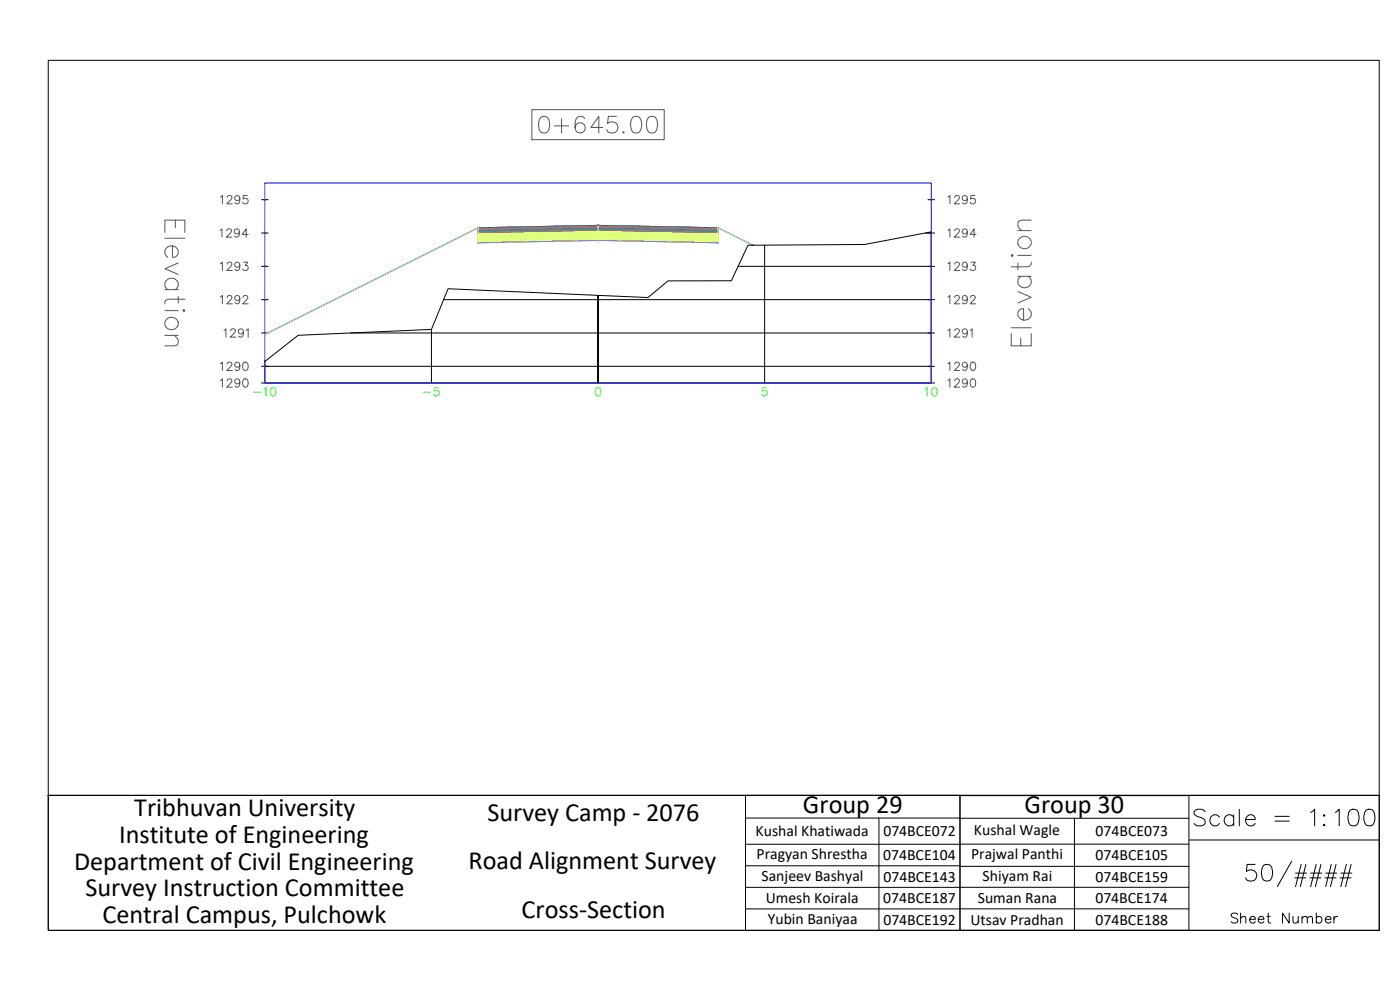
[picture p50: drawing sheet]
<svg xmlns="http://www.w3.org/2000/svg" width="420mm" height="297mm" viewBox="0 0 420 297" stroke-linecap="round" stroke-linejoin="round" font-family="sans-serif">
<defs><g id="words">
<text font-size="8.8" x="357" y="249.1">Scale = 1:100</text>
<g font-size="7.9">
<text x="40.3" y="244.7">Tribhuvan University</text>
<text x="241" y="244">Group 29</text>
<text x="307.5" y="244.1">Group 30</text>
<text x="146.3" y="246.4">Survey Camp - 2076</text>
<text x="35.7" y="252.8">Institute of Engineering</text>
<text x="22.2" y="261">Department of Civil Engineering</text>
<text x="140.6" y="260.7">Road Alignment Survey</text>
<text x="25.6" y="268.9">Survey Instruction Committee</text>
<text x="156.5" y="275.5">Cross-Section</text>
<text x="30.7" y="277.1">Central Campus, Pulchowk</text>
</g>
<text font-size="6.6" x="368.3" y="278.3">Sheet Number</text>
<g font-size="4.7">
<text x="226.8" y="251">Kushal Khatiwada</text>
<text x="265.1" y="250.9">074BCE072</text>
<text x="292.3" y="250.6">Kushal Wagle</text>
<text x="328.8" y="250.9">074BCE073</text>
<text x="227" y="257.7">Pragyan Shrestha</text>
<text x="291.4" y="257.8">Prajwal Panthi</text>
<text x="265" y="258">074BCE104</text>
<text x="328.8" y="258.1">074BCE105</text>
<text x="228.6" y="264.2">Sanjeev Bashyal</text>
<text x="265.1" y="264.5">074BCE143</text>
<text x="294.9" y="264.3">Shiyam Rai</text>
<text x="328.8" y="264.6">074BCE159</text>
<text x="229.8" y="271.1">Umesh Koirala</text>
<text x="265.1" y="271">074BCE187</text>
<text x="293.5" y="271">Suman Rana</text>
<text x="328.7" y="271">074BCE174</text>
<text x="230.4" y="277.1">Yubin Baniyaa</text>
<text x="265.1" y="277.4">074BCE192</text>
<text x="291.3" y="277.5">Utsav Pradhan</text>
<text x="328.8" y="277.4">074BCE188</text>
</g>
</g></defs>
<!-- layer: C-ANNO-VFRM -->
<path d="M76.1 117.7h2.2M79.2 116.8l.6-.5v2.5M81.5 116.4a.8 .8 0 0 1 1.2 .4 1.26 1.26 0 0 1-.8 2 1.6 1.6 0 0 1-.4-2.4zM127.1 117.7h2.1M131.6 116.3h-1.2l-.1 1.1a.88 .88 0 0 1 1.4 0 .88 .88 0 0 1-.2 1.3 .88 .88 0 0 1-1.3-.4M179 116.4a.81 .81 0 0 1 1.2 .4 1.26 1.26 0 0 1-.8 2 1.59 1.59 0 0 1-.4-2.4zM230.1 116.3h-1.2l-.1 1.1a.88 .88 0 0 1 1.3-.1 .88 .88 0 0 1-.2 1.4 .88 .88 0 0 1-1.3-.4M277.7 116.8l.6-.5v2.5M280 116.4a.81 .81 0 0 1 1.1 .4 1.26 1.26 0 0 1-.8 2 1.59 1.59 0 0 1-.3-2.4z" fill="none" stroke="#0f0" stroke-width=".3"/>
<!-- layer: C-ROAD-SCTN-VIEW -->
<g fill="none" stroke="#545454" stroke-width=".3">
<path d="M159.6 32.9h39.7v9h-39.7zM162.3 35.1a1.63 1.63 0 0 1 2.4 .8 4.1 4.1 0 0 1-.5 3.8 1.63 1.63 0 0 1-2.3-.7 4.2 4.2 0 0 1 .4-3.9zM166.4 37.8h4.3M168.5 35.6v4.3M175.4 35.6a1.49 1.49 0 0 0-2.1-.5 4.6 4.6 0 0 0-.5 4.1 1.55 1.55 0 0 0 2.5 .2 1.55 1.55 0 0 0-.6-2.5 1.55 1.55 0 0 0-2.1 1.3M180.9 38.2h-3.6l2.4-3.3v5M185 34.9h-2.4l-.3 2.2a1.77 1.77 0 0 1 2.7-.1 1.77 1.77 0 0 1-.3 2.7 1.77 1.77 0 0 1-2.6-.7M187.1 39.4l-.2 .3 .2 .2 .2-.2M190 35.1a1.63 1.63 0 0 1 2.3 .8 4.1 4.1 0 0 1-.4 3.8 1.63 1.63 0 0 1-2.4-.7 4.2 4.2 0 0 1 .5-3.9zM194.7 35.1a1.63 1.63 0 0 1 2.4 .8 4.1 4.1 0 0 1-.5 3.8 1.63 1.63 0 0 1-2.4-.7 4.2 4.2 0 0 1 .5-3.9zM66.1 59.1l.6-.4v2.5M68.2 59.3l.4-.6 .9 .2a.76 .76 0 0 1-.3 1.1l-1.2 1.2h1.7"/>
<path d="M72 59.5a.78 .78 0 0 1-1.1 .7 .78 .78 0 0 1-.3-1.2 .78 .78 0 0 1 1.3 0 1.33 1.33 0 0 1-.9 2.2l-.4-.4M74.2 58.7h-1.2l-.1 1a.88 .88 0 0 1 1.4 0 .88 .88 0 0 1-.2 1.3 .88 .88 0 0 1-1.3-.3M284.5 59.1l.6-.4v2.5M286.5 59.3l.5-.6 .8 .2a.78 .78 0 0 1-.2 1.1l-1.2 1.2h1.7M290.3 59.5a.78 .78 0 0 1-1.1 .6 .78 .78 0 0 1-.3-1.2 .78 .78 0 0 1 1.3 .1 1.73 1.73 0 0 1-.6 2.2l-.6-.2-.1-.2M292.6 58.7h-1.2l-.1 1a.88 .88 0 0 1 1.3 0 .88 .88 0 0 1-.2 1.3 .88 .88 0 0 1-1.2-.3M49.5 69.8v-3.7h6v3.7M49.5 71.5h6M51.8 73.8v3.4a1.72 1.72 0 0 0 1.8-1.7 1.72 1.72 0 0 0-1.8-1.7 1.89 1.89 0 0 0-2.2 1.1 1.89 1.89 0 0 0 .7 2.3M52.6 66.1v2.2M53.5 78.9l-4 1.7 4 1.7M66 69.1l.6-.4v2.5"/>
<path d="M66.1 79.1l.6-.4v2.5M68 69.3l.5-.6 .7 .1 .3 .3-.4 .9-1.2 1.2h1.7M68.2 79.3l.4-.6 .9 .2a.76 .76 0 0 1-.3 1.1l-1.2 1.2h1.7M71.9 69.5a.78 .78 0 0 1-1.1 .6 .78 .78 0 0 1-.3-1.2 .78 .78 0 0 1 1.2 .1 1.74 1.74 0 0 1-.6 2.2l-.5-.2-.2-.2M72 79.5a.78 .78 0 0 1-1.1 .7 .78 .78 0 0 1-.3-1.2 .78 .78 0 0 1 1.3 0 1.33 1.33 0 0 1-.9 2.2l-.4-.4M73 78.7h1.4l-.8 .9a.84 .84 0 0 1 .7 1.4 .84 .84 0 0 1-1.5-.3M74.5 70.3h-1.8l1.2-1.6v2.5M284.5 79.1l.6-.4v2.5M284.5 69.1l.6-.4v2.5M286.5 79.3l.5-.6 .8 .2a.78 .78 0 0 1-.2 1.1l-1.2 1.2h1.7M286.5 69.3l.5-.6 .8 .2a.78 .78 0 0 1-.2 1.1l-1.2 1.2h1.7M290.3 79.5a.78 .78 0 0 1-1.1 .6 .78 .78 0 0 1-.3-1.2 .78 .78 0 0 1 1.3 .1 1.74 1.74 0 0 1-.6 2.2l-.6-.2-.1-.2"/>
<path d="M290.3 69.5a.78 .78 0 0 1-1.1 .6 .78 .78 0 0 1-.3-1.2 .78 .78 0 0 1 1.3 .1 1.73 1.73 0 0 1-.6 2.2l-.6-.2-.1-.2M291.4 78.7h1.3l-.7 .9a.83 .83 0 0 1 .6 1.3 .83 .83 0 0 1-1.4-.2M292.9 70.3h-1.7l1.1-1.6v2.5M303.8 76.3l.3 .3-.3 .3-.3-.3zM305.5 78.9v2M305.5 76.6h4M305.5 69.2h4M309.5 78.6l-.3 1.2-.9 .3h-4.8M309.5 66.1h-2.9l-.8 .2-.3 .6v.9l1.1 1.4M49.5 86.9h4M49.5 93.2h4M50.3 86.9a1.98 1.98 0 0 1 .6-3.4 1.98 1.98 0 0 1 2.6 2.3l-.9 1.1"/>
<path d="M53.5 88.9v2M54.9 93.2l.3-.3 .3 .3-.3 .3zM55.5 89.8h-4.9l-.8 .3-.3 1.1M66.1 89.1l.6-.4v2.5M67.2 99.1l.6-.4v2.5M68.2 89.3l.4-.6 .9 .2a.76 .76 0 0 1-.3 1.1l-1.2 1.2h1.7M69.2 99.3l.5-.6 .9 .2a.78 .78 0 0 1-.3 1.1l-1.2 1.2h1.7M72 89.5a.78 .78 0 0 1-1.1 .7 .78 .78 0 0 1-.3-1.2 .78 .78 0 0 1 1.3 0 1.33 1.33 0 0 1-.9 2.2l-.4-.4M72.9 89.3l.5-.6 .8 .2a.76 .76 0 0 1-.2 1.1l-1.2 1.2h1.7M73 99.5a.78 .78 0 0 1-1 .6 .78 .78 0 0 1-.3-1.2 .78 .78 0 0 1 1.2 .1 1.72 1.72 0 0 1-.6 2.2l-.6-.2-.1-.2M73.9 99.1l.6-.4v2.5M284.5 99.1l.6-.4v2.5"/>
<path d="M284.5 89.1l.6-.4v2.5M286.5 99.3l.5-.6 .8 .2a.78 .78 0 0 1-.2 1.1l-1.2 1.2h1.7M286.5 89.3l.5-.6 .8 .2a.78 .78 0 0 1-.2 1.1l-1.2 1.2h1.7M290.3 99.5a.78 .78 0 0 1-1.1 .6 .78 .78 0 0 1-.3-1.2 .78 .78 0 0 1 1.3 .1 1.72 1.72 0 0 1-.6 2.2l-.6-.2-.1-.2M290.3 89.5a.78 .78 0 0 1-1.1 .6 .78 .78 0 0 1-.3-1.2 .78 .78 0 0 1 1.3 .1 1.74 1.74 0 0 1-.6 2.2l-.6-.2-.1-.2M291.2 99.1l.5-.4v2.5M291.3 89.3l.4-.6 .9 .2a.78 .78 0 0 1-.3 1.1l-1.1 1.2h1.6M303.5 98.3h6M305.5 87.5l4 1.7-4 1.7M305.5 82.9h4M306.3 82.9a1.98 1.98 0 0 0 .6 3.4 1.98 1.98 0 0 0 2.6-2.2l-.9-1.2M308.6 92.6a1.98 1.98 0 0 1-.5 3.5 1.98 1.98 0 0 1-2.6-2.3 1.53 1.53 0 0 1 1.7-1.2v3.5"/>
<path d="M49.5 100.6h4M52.3 100.6l1.2 1.5v.8l-.3 .6-.9 .3h-2.8M66.1 114.1l.6-.4v2.5M66.1 109.1l.6-.4v2.5M68.2 114.3l.4-.6 .9 .2a.76 .76 0 0 1-.3 1.1l-1.2 1.2h1.7M68.2 109.3l.4-.6 .9 .2a.76 .76 0 0 1-.3 1.1l-1.2 1.2h1.7M72 114.5a.78 .78 0 0 1-1.1 .7 .78 .78 0 0 1-.3-1.2 .78 .78 0 0 1 1.3 0 1.33 1.33 0 0 1-.9 2.2l-.4-.4M72 109.5a.78 .78 0 0 1-1.1 .7 .78 .78 0 0 1-.3-1.2 .78 .78 0 0 1 1.3 0 1.32 1.32 0 0 1-.9 2.2l-.4-.4M73.2 113.8a.82 .82 0 0 1 1.2 .3 1.26 1.26 0 0 1-.9 2.1 1.59 1.59 0 0 1-.3-2.4zM73.2 108.8a.82 .82 0 0 1 1.2 .3 1.26 1.26 0 0 1-.9 2.1 1.59 1.59 0 0 1-.3-2.4zM284.5 114.1l.6-.4v2.5M284.5 109.1l.6-.4v2.5"/>
<path d="M286.5 114.3l.5-.6 .8 .2a.78 .78 0 0 1-.2 1.1l-1.2 1.2h1.7M286.5 109.3l.5-.6 .8 .2a.78 .78 0 0 1-.2 1.1l-1.2 1.2h1.7M290.3 114.5a.78 .78 0 0 1-1.1 .6 .78 .78 0 0 1-.3-1.2 .78 .78 0 0 1 1.3 .1 1.74 1.74 0 0 1-.6 2.2l-.6-.2-.1-.2M290.3 109.5a.78 .78 0 0 1-1.1 .6 .78 .78 0 0 1-.3-1.2 .78 .78 0 0 1 1.3 .1 1.72 1.72 0 0 1-.6 2.2l-.6-.2-.1-.2M291.5 113.8a.82 .82 0 0 1 1.2 .3 1.26 1.26 0 0 1-.8 2.1 1.61 1.61 0 0 1-.4-2.4zM291.5 108.8a.82 .82 0 0 1 1.2 .3 1.26 1.26 0 0 1-.8 2.1 1.61 1.61 0 0 1-.4-2.4zM303.5 100.1v3.7h6v-3.7M306.3 101.5v2.3"/>
<circle cx="307.4" cy="72.8" r="1.98"/>
<circle cx="51.5" cy="97.1" r="1.98"/>
</g>
<g fill="none" stroke="#000" stroke-width=".3">
<path d="M78.5 59.9h2M278.5 59.9h2M78.5 79.9h2M78.5 69.9h2M221.5 79.9h59M229.5 73.6v41.3M277.7 69.9h2.8M78.5 99.9h2M78.5 89.9h2M105.2 99.9h175.3M129.5 98.8v16.1M133.1 89.9h147.4"/>
<path d="M78.5 114.9h202M78.5 109.9h202M79.5 114.9v-6.4l10-7.9 40-1.8 5-12.2 60 2.7 6-5 19-.1 5-10.6 35-.2 20-3.8v45.3M179.5 114.9v-26.3v26.3"/>
</g>
<path d="M79.5 54.9h200v60h-200z" fill="none" stroke="#00f" stroke-width=".3"/>
<g fill="#7f9fff" stroke="#7f9fff" stroke-width=".3">
<path d="M167 67.9l12.5-.3v.3z"/>
<path d="M156 68.3l11-.4h12.5z"/>
<path d="M179.5 67.6l12.5 .3h-12.5z"/>
<path d="M179.5 67.9h12.5l23.5 .4z"/>
<path d="M143.5 68.3h12.5l11-.4zM143.5 68.3h12.5l-12.5 .3z"/>
<path d="M179.5 67.9l23.5 .4h12.5zM203 68.3h12.5v.3z"/>
</g>
<path d="M143.5 68.3l36-.7v.3l-36 .7zM179.5 67.6l36 .7v.3l-36-.7z" fill="none" stroke="#5c73b8" stroke-width=".3"/>
<g fill="#ffdf7f" stroke="#ffdf7f" stroke-width=".3">
<path d="M167 68.1l12.5-.2v.2z"/>
<path d="M156 68.6l11-.5h12.5z"/>
<path d="M179.5 67.9l12.5 .2h-12.5z"/>
<path d="M179.5 68.1h12.5l23.5 .5z"/>
<path d="M143.5 68.6h12.5l11-.5zM143.5 68.6h12.5l-12.5 .2z"/>
<path d="M179.5 68.1l23.5 .5h12.5zM203 68.6h12.5v.2z"/>
</g>
<path d="M143.5 68.6l36-.7v.2l-36 .7zM179.5 67.9l36 .7v.2l-36-.7z" fill="none" stroke="#b8a15c" stroke-width=".3"/>
<g fill="#4a8395" stroke="#4a8395" stroke-width=".3">
<path d="M143.5 68.8l36-.7v.7z"/>
<path d="M143.5 68.8h36v.3z"/>
<path d="M179.5 68.1l36 .7h-36z"/>
<path d="M179.5 68.8h36v.3z"/>
<path d="M143.5 68.8v.3h36zM143.5 69.1h36l-36 .8z"/>
<path d="M179.5 68.8v.3h36zM179.5 69.1h36v.8z"/>
</g>
<path d="M143.5 68.8l36-.7v1l-36 .8zM179.5 68.1l36 .7v1.1l-36-.8z" fill="none" stroke="#4a7095" stroke-width=".3"/>
<g fill="#dfff7f" stroke="#dfff7f" stroke-width=".3">
<path d="M143.5 69.9l36-.8v.8z"/>
<path d="M143.5 69.9h36v2.2z"/>
<path d="M179.5 69.1l36 .8h-36z"/>
<path d="M179.5 69.9h36v2.2z"/>
<path d="M143.5 69.9v2.2h36zM143.5 72.1h36l-36 .7z"/>
<path d="M179.5 69.9v2.2h36zM179.5 72.1h36v.7z"/>
</g>
<path d="M143.5 69.9l36-.8v3l-36 .7zM179.5 69.1l36 .8v2.9l-36-.7z" fill="none" stroke="#a5dd00" stroke-width=".3"/>
<path d="M179.3 67.4l.4 .4M179.7 67.4l-.4 .4" fill="none" stroke="#0ff" stroke-width=".3"/>
<g fill="none" stroke="#f00" stroke-width=".3">
<circle cx="143.5" cy="68.3" r=".15"/>
<circle cx="215.5" cy="68.3" r=".15"/>
</g>
<g fill="none" stroke="#d0d" stroke-width=".3">
<circle cx="143.5" cy="72.8" r=".15"/>
<circle cx="143.5" cy="68.8" r=".15"/>
<circle cx="143.5" cy="69.8" r=".15"/>
<circle cx="179.5" cy="69.1" r=".15"/>
<circle cx="179.5" cy="68.1" r=".15"/>
<circle cx="179.5" cy="72.1" r=".15"/>
<circle cx="179.5" cy="67.9" r=".15"/>
<circle cx="215.5" cy="72.8" r=".15"/>
<circle cx="215.5" cy="68.8" r=".15"/>
<circle cx="215.5" cy="69.8" r=".15"/>
<circle cx="226" cy="73.6" r=".15"/>
</g>
<g fill="none" stroke="#ff7f7f" stroke-width=".3">
<circle cx="143.5" cy="68.6" r=".15"/>
<circle cx="215.5" cy="68.6" r=".15"/>
</g>
<path d="M225.9 73.6l-10.4-5.3-36-.7-36 .7-64 32.1" fill="none" stroke="#7f9fff" stroke-width=".3"/>
<path d="M143.5 68.3l36-.7 36 .7" fill="none" stroke="#396472" stroke-width=".3"/>
<path d="M143.5 68.6l36-.7 36 .7" fill="none" stroke="#95704a" stroke-width=".3"/>
<path d="M143.5 68.8l36-.7 36 .7" fill="none" stroke="#b8735c" stroke-width=".3"/>
<path d="M143.5 69.9l36-.8 36 .8" fill="none" stroke="#b88a5c" stroke-width=".3"/>
<path d="M143.5 72.8l36-.7 36 .7" fill="none" stroke="#ffdf7f" stroke-width=".3"/>
<path d="M143.5 72.8l36-.7 36 .7M143.5 68.3l-64 32.1M215.5 68.3l10.4 5.3" fill="none" stroke="#f0f" stroke-width=".3"/>
<path d="M143.5 68.3v4.5M179.5 67.6v4.5M215.5 68.3v4.5" fill="none" stroke="#ff0" stroke-width=".3"/>
<path d="M143.4 68.2l-.1 .2M143.5 68.2l.1 .1M143.6 68.4l-.2 .1M215.4 68.2l-.1 .2M215.5 68.2l.1 .1M215.6 68.4l-.2 .1" fill="none" stroke="#dcdcdc" stroke-width=".3"/>
<path d="M143.5 68.3l-64 32.1M215.5 68.3l10.4 5.3" fill="none" stroke="#7fff7f" stroke-width=".3"/>
<!-- layer: 0 -->
<g fill="none" stroke="#000" stroke-width=".3">
<path d="M14.5 18.1h399.4v220.6h-399.4zM14.5 238.7h399.4v40.4h-399.4zM223.7 238.7h64.4v40.5h-64.4zM288.1 238.7h68.7v40.5h-68.7zM223.7 245.4h64.4M223.7 259.8h64.4M263.8 245.4v33.8M288.1 245.5h68.7M288.1 259.9h68.7M322.5 245.5v33.7M356.8 253.3h-133.1M357 252h56.9"/>
<path d="M376.7 259.4h-2.4l-.2 2.1a1.77 1.77 0 0 1 2.6-.1 1.77 1.77 0 0 1-.3 2.7 1.77 1.77 0 0 1-2.6-.7M379.3 259.6a1.63 1.63 0 0 1 2.4 .7 4.1 4.1 0 0 1-.5 3.8 1.63 1.63 0 0 1-2.4-.7 4.2 4.2 0 0 1 .5-3.8zM387.6 258.4l-4.3 7.6M390.5 259.4l-1.7 6.6M391.9 259.4l-1.7 6.6M395 259.4l-1.7 6.6M396.4 259.4l-1.6 6.6M399.5 259.4l-1.6 6.6M401 259.4l-1.7 6.6M404.1 259.4l-1.7 6.6M405.5 259.4l-1.7 6.6M223.7 266.2h64.4"/>
<path d="M223.7 272.7h64.4M288.1 266.2h68.7M288.1 272.7h68.7M388.6 263.4h3.3M388.8 262h3.3M393.1 263.4h3.3M393.3 262h3.4M397.6 263.4h3.4M397.9 262h3.3M402.1 263.4h3.4M402.4 262h3.3"/>
</g>
<use href="#words"/>
</svg>
